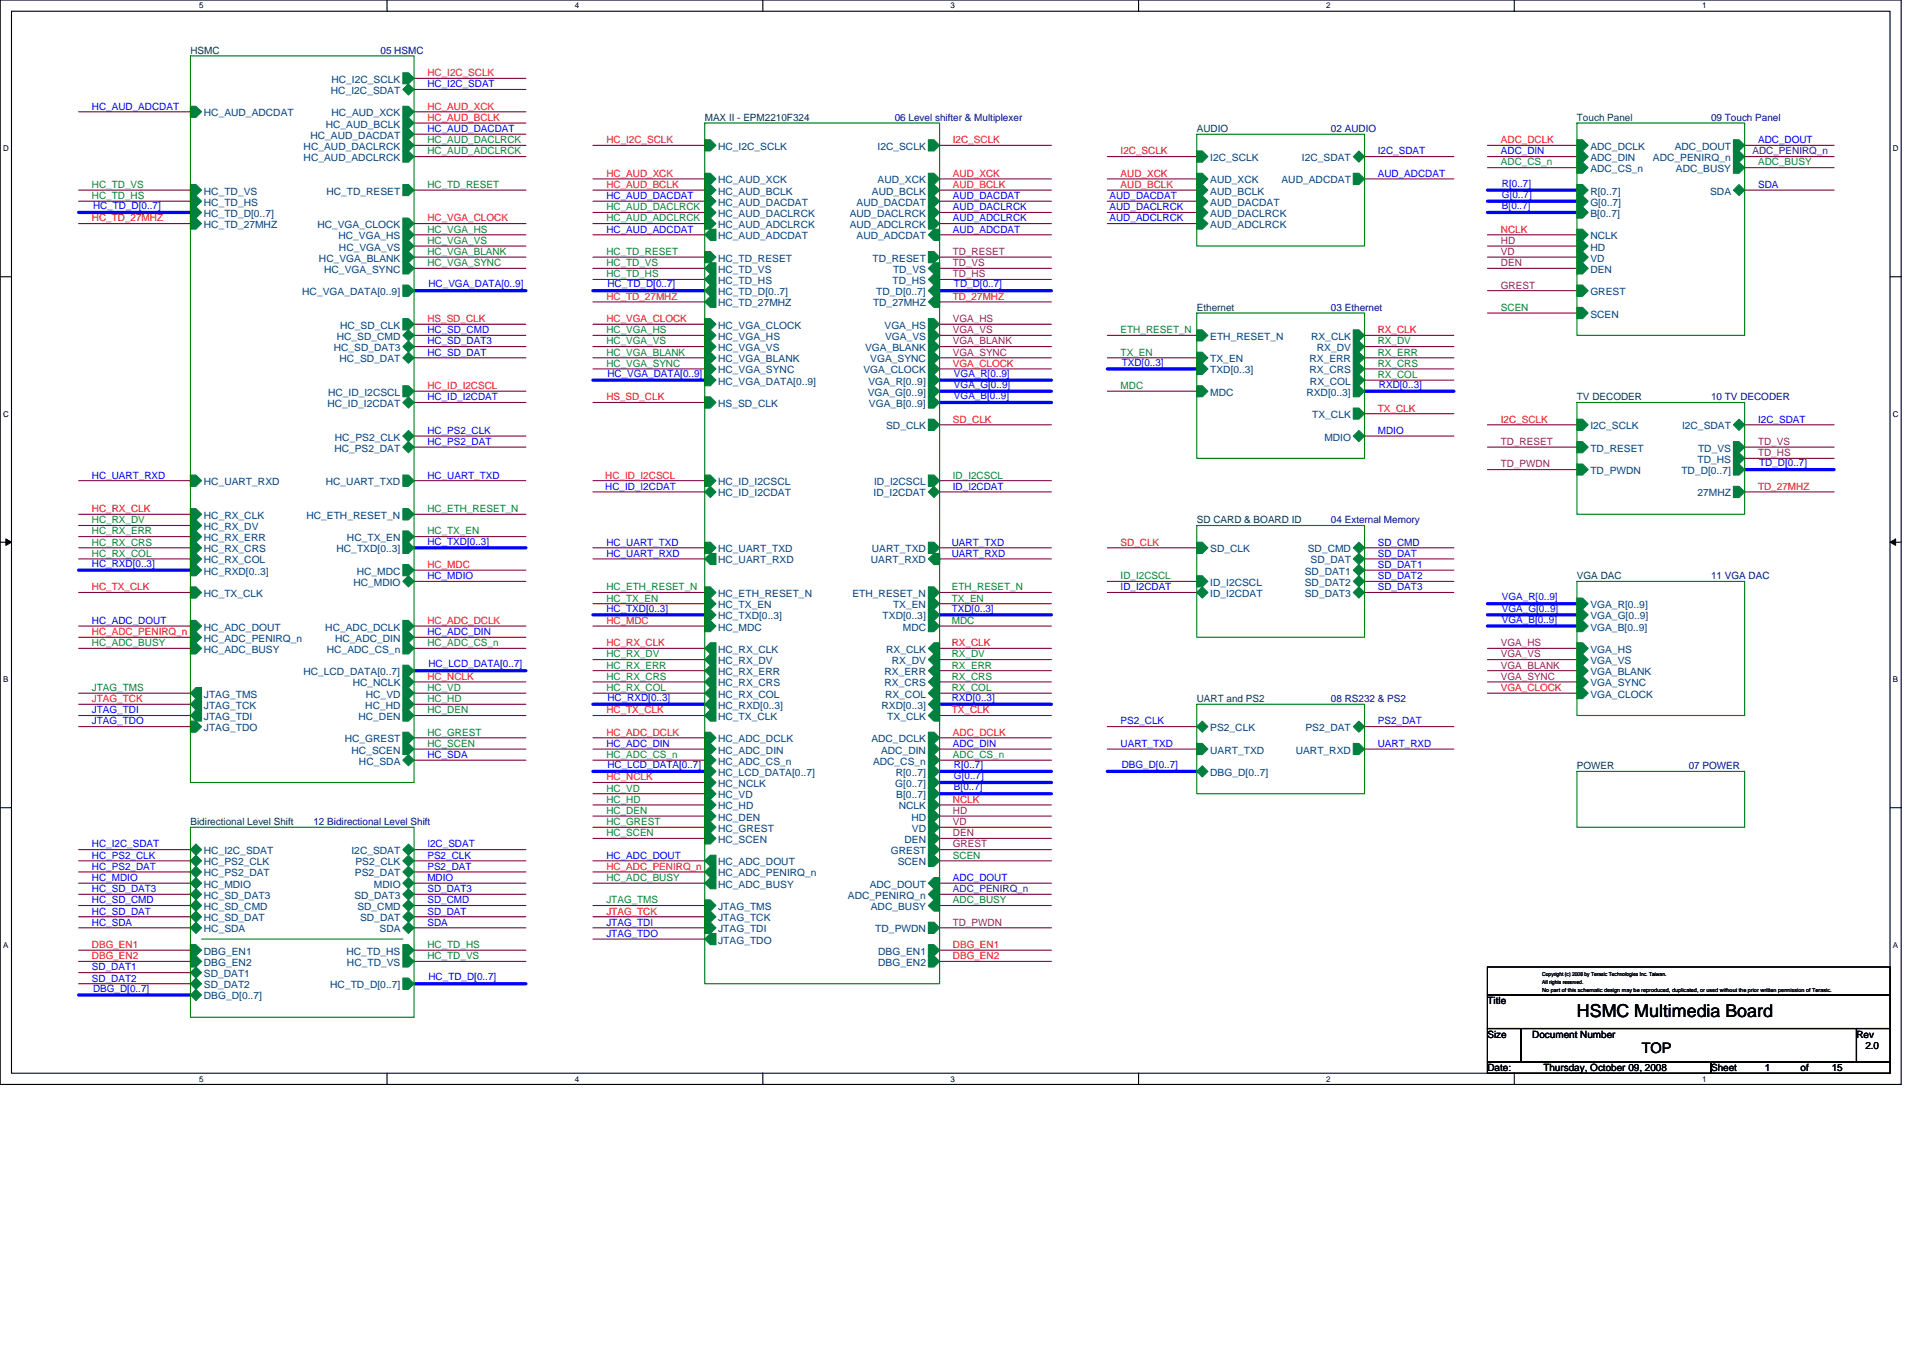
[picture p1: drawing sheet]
<svg xmlns="http://www.w3.org/2000/svg" width="297mm" height="210mm" viewBox="0 0 297 210" stroke-linecap="round" stroke-linejoin="round" font-family="sans-serif">
<defs><g id="words">
<text font-size="2.8" x="243.6" y="157.1">HSMC Multimedia Board</text>
<text font-size="2.2" x="253.6" y="162.7">TOP</text>
<g font-size="1.5" fill="#004040">
<text x="29.4" y="8.3">HSMC</text>
<text x="108.9" y="18.7">MAX II - EPM2210F324</text>
<text x="184.9" y="20.4">AUDIO</text>
<text x="243.6" y="18.7">Touch Panel</text>
<text x="184.9" y="48">Ethernet</text>
<text x="243.6" y="61.8">TV DECODER</text>
<text x="184.9" y="80.9">SD CARD &amp; BOARD ID</text>
<text x="243.6" y="89.5">VGA DAC</text>
<text x="184.9" y="108.5">UART and PS2</text>
<text x="243.6" y="118.9">POWER</text>
<text x="29.4" y="127.5">Bidirectional Level Shift</text>
</g>
<g font-size="1.5" fill="#000080">
<text x="58.8" y="8.3">05 HSMC</text>
<text x="138.2" y="18.7">06 Level shifter &amp; Multiplexer</text>
<text x="205.6" y="20.4">02 AUDIO</text>
<text x="264.3" y="18.7">09 Touch Panel</text>
<text x="205.6" y="48">03 Ethernet</text>
<text x="264.3" y="61.8">10 TV DECODER</text>
<text x="205.6" y="80.9">04 External Memory</text>
<text x="264.3" y="89.5">11 VGA DAC</text>
<text x="205.6" y="108.5">08 RS232 &amp; PS2</text>
<text x="260.9" y="118.9">07 POWER</text>
<text x="48.4" y="127.5">12 Bidirectional Level Shift</text>
</g>
<g font-size="1.5" fill="#f00">
<text x="66" y="11.8">HC_I2C_SCLK</text>
<text x="66" y="16.9">HC_AUD_XCK</text>
<text x="66" y="18.7">HC_AUD_BCLK</text>
<text x="93.7" y="22.1">HC_I2C_SCLK</text>
<text x="147.2" y="22.1">I2C_SCLK</text>
<text x="173.1" y="23.9">I2C_SCLK</text>
<text x="231.8" y="22.1">ADC_DCLK</text>
<text x="93.7" y="27.3">HC_AUD_XCK</text>
<text x="93.7" y="29">HC_AUD_BCLK</text>
<text x="147.2" y="27.3">AUD_XCK</text>
<text x="147.2" y="29">AUD_BCLK</text>
<text x="173.1" y="27.3">AUD_XCK</text>
<text x="173.1" y="29">AUD_BCLK</text>
<text x="14.2" y="34.2">HC_TD_27MHZ</text>
<text x="66" y="34.2">HC_VGA_CLOCK</text>
<text x="231.8" y="35.9">NCLK</text>
<text x="93.7" y="46.3">HC_TD_27MHZ</text>
<text x="147.2" y="46.3">TD_27MHZ</text>
<text x="66" y="49.8">HS_SD_CLK</text>
<text x="93.7" y="49.8">HC_VGA_CLOCK</text>
<text x="212.8" y="51.5">RX_CLK</text>
<text x="147.2" y="56.7">VGA_CLOCK</text>
<text x="66" y="60.1">HC_ID_I2CSCL</text>
<text x="93.7" y="61.8">HS_SD_CLK</text>
<text x="147.2" y="65.3">SD_CLK</text>
<text x="212.8" y="63.6">TX_CLK</text>
<text x="231.8" y="65.3">I2C_SCLK</text>
<text x="93.5" y="73.9">HC_ID_I2CSCL</text>
<text x="271.6" y="75.7">TD_27MHZ</text>
<text x="14.2" y="79.1">HC_RX_CLK</text>
<text x="66" y="87.8">HC_MDC</text>
<text x="173.1" y="84.3">SD_CLK</text>
<text x="14.2" y="91.2">HC_TX_CLK</text>
<text x="14.2" y="98.1">HC_ADC_PENIRQ_n</text>
<text x="66" y="96.4">HC_ADC_DCLK</text>
<text x="93.7" y="96.4">HC_MDC</text>
<text x="93.7" y="99.8">HC_RX_CLK</text>
<text x="147" y="99.8">RX_CLK</text>
<text x="66" y="105">HC_NCLK</text>
<text x="231.8" y="106.8">VGA_CLOCK</text>
<text x="14.2" y="108.5">JTAG_TCK</text>
<text x="93.7" y="110.2">HC_TX_CLK</text>
<text x="93.7" y="113.7">HC_ADC_DCLK</text>
<text x="147" y="110.2">TX_CLK</text>
<text x="147.2" y="113.7">ADC_DCLK</text>
<text x="93.7" y="120.6">HC_NCLK</text>
<text x="147.2" y="124">NCLK</text>
<text x="93.7" y="134.4">HC_ADC_PENIRQ_n</text>
<text x="93.7" y="141.3">JTAG_TCK</text>
<text x="14.2" y="146.5">DBG_EN1</text>
<text x="14.2" y="148.2">DBG_EN2</text>
<text x="147.2" y="146.5">DBG_EN1</text>
<text x="147.2" y="148.2">DBG_EN2</text>
</g>
<g font-size="1.5" fill="#00f">
<text x="14.2" y="16.9">HC_AUD_ADCDAT</text>
<text x="66" y="13.5">HC_I2C_SDAT</text>
<text x="66" y="20.4">HC_AUD_DACDAT</text>
<text x="212.8" y="23.9">I2C_SDAT</text>
<text x="231.8" y="23.9">ADC_DIN</text>
<text x="271.6" y="22.1">ADC_DOUT</text>
<text x="212.8" y="27.3">AUD_ADCDAT</text>
<text x="232" y="28.9">R[0..7]</text>
<text x="271.6" y="29">SDA</text>
<text x="14.4" y="32.3">HC_TD_D[0..7]</text>
<text x="93.7" y="30.8">HC_AUD_DACDAT</text>
<text x="93.7" y="35.9">HC_AUD_ADCDAT</text>
<text x="147.2" y="34.2">AUD_ADCLRCK</text>
<text x="147.2" y="30.8">AUD_DACDAT</text>
<text x="147.2" y="32.5">AUD_DACLRCK</text>
<text x="147.2" y="35.9">AUD_ADCDAT</text>
<text x="171.4" y="30.8">AUD_DACDAT</text>
<text x="171.4" y="32.5">AUD_DACLRCK</text>
<text x="171.4" y="34.2">AUD_ADCLRCK</text>
<text x="232" y="30.6">G[0..7]</text>
<text x="232" y="32.3">B[0..7]</text>
<text x="66.2" y="44.4">HC_VGA_DATA[0..9]</text>
<text x="93.8" y="44.4">HC_TD_D[0..7]</text>
<text x="147.4" y="44.4">TD_D[0..7]</text>
<text x="66" y="51.5">HC_SD_CMD</text>
<text x="66" y="53.2">HC_SD_DAT3</text>
<text x="66" y="54.9">HC_SD_DAT</text>
<text x="93.8" y="58.2">HC_VGA_DATA[0..9]</text>
<text x="147.4" y="58.2">VGA_R[0..9]</text>
<text x="147.4" y="59.9">VGA_G[0..9]</text>
<text x="173.3" y="56.5">TXD[0..3]</text>
<text x="213" y="59.9">RXD[0..3]</text>
<text x="66" y="61.8">HC_ID_I2CDAT</text>
<text x="147.4" y="61.7">VGA_B[0..9]</text>
<text x="271.6" y="65.3">I2C_SDAT</text>
<text x="66" y="67">HC_PS2_CLK</text>
<text x="66" y="68.7">HC_PS2_DAT</text>
<text x="212.8" y="67">MDIO</text>
<text x="14.2" y="73.9">HC_UART_RXD</text>
<text x="66" y="73.9">HC_UART_TXD</text>
<text x="93.5" y="75.7">HC_ID_I2CDAT</text>
<text x="147.2" y="75.7">ID_I2CDAT</text>
<text x="271.7" y="72.1">TD_D[0..7]</text>
<text x="14.2" y="87.6">HC_RXD[0..3]</text>
<text x="66" y="89.5">HC_MDIO</text>
<text x="66" y="84.1">HC_TXD[0..3]</text>
<text x="93.7" y="84.3">HC_UART_TXD</text>
<text x="93.7" y="86">HC_UART_RXD</text>
<text x="147" y="84.3">UART_TXD</text>
<text x="147" y="86">UART_RXD</text>
<text x="212.8" y="86">SD_DAT</text>
<text x="212.8" y="84.3">SD_CMD</text>
<text x="212.8" y="87.8">SD_DAT1</text>
<text x="212.8" y="89.5">SD_DAT2</text>
<text x="93.7" y="94.5">HC_TXD[0..3]</text>
<text x="147" y="94.5">TXD[0..3]</text>
<text x="173.1" y="91.2">ID_I2CDAT</text>
<text x="212.8" y="91.2">SD_DAT3</text>
<text x="232" y="92.8">VGA_R[0..9]</text>
<text x="232" y="94.5">VGA_G[0..9]</text>
<text x="14.2" y="96.4">HC_ADC_DOUT</text>
<text x="66" y="98.1">HC_ADC_DIN</text>
<text x="232" y="96.2">VGA_B[0..9]</text>
<text x="66.2" y="103.1">HC_LCD_DATA[0..7]</text>
<text x="14.2" y="110.2">JTAG_TDI</text>
<text x="14.2" y="111.9">JTAG_TDO</text>
<text x="93.8" y="108.3">HC_RXD[0..3]</text>
<text x="147" y="108.3">RXD[0..3]</text>
<text x="173.1" y="111.9">PS2_CLK</text>
<text x="212.8" y="111.9">PS2_DAT</text>
<text x="66" y="117.1">HC_SDA</text>
<text x="93.7" y="115.4">HC_ADC_DIN</text>
<text x="93.8" y="118.7">HC_LCD_DATA[0..7]</text>
<text x="147.2" y="115.4">ADC_DIN</text>
<text x="147.4" y="118.7">R[0..7]</text>
<text x="173.1" y="115.4">UART_TXD</text>
<text x="173.3" y="118.7">DBG_D[0..7]</text>
<text x="212.8" y="115.4">UART_RXD</text>
<text x="147.4" y="120.4">G[0..7]</text>
<text x="147.4" y="122.1">B[0..7]</text>
<text x="14.2" y="130.9">HC_I2C_SDAT</text>
<text x="66" y="130.9">I2C_SDAT</text>
<text x="14.2" y="132.7">HC_PS2_CLK</text>
<text x="14.2" y="134.4">HC_PS2_DAT</text>
<text x="14.2" y="136.1">HC_MDIO</text>
<text x="14.2" y="137.8">HC_SD_DAT3</text>
<text x="66" y="132.7">PS2_CLK</text>
<text x="66" y="134.4">PS2_DAT</text>
<text x="66" y="137.8">SD_DAT3</text>
<text x="66" y="136.1">MDIO</text>
<text x="93.7" y="132.7">HC_ADC_DOUT</text>
<text x="147.2" y="136.1">ADC_DOUT</text>
<text x="14.2" y="143">HC_SDA</text>
<text x="14.2" y="139.6">HC_SD_CMD</text>
<text x="14.2" y="141.3">HC_SD_DAT</text>
<text x="66" y="139.6">SD_CMD</text>
<text x="66" y="141.3">SD_DAT</text>
<text x="66" y="143">SDA</text>
<text x="93.7" y="143">JTAG_TDI</text>
<text x="14.2" y="149.9">SD_DAT1</text>
<text x="93.7" y="144.8">JTAG_TDO</text>
<text x="14.2" y="151.7">SD_DAT2</text>
<text x="14.4" y="153.2">DBG_D[0..7]</text>
<text x="66.2" y="151.5">HC_TD_D[0..7]</text>
</g>
<g font-size="1.5" fill="#004080">
<text x="31.5" y="18">HC_AUD_ADCDAT</text>
<text x="51.1" y="14.5">HC_I2C_SDAT</text>
<text x="51.2" y="12.8">HC_I2C_SCLK</text>
<text x="51.2" y="18">HC_AUD_XCK</text>
<text x="46.9" y="23.2">HC_AUD_DACLRCK</text>
<text x="48" y="21.4">HC_AUD_DACDAT</text>
<text x="50.3" y="19.7">HC_AUD_BCLK</text>
<text x="110.9" y="23.2">HC_I2C_SCLK</text>
<text x="135.5" y="23.2">I2C_SCLK</text>
<text x="245.7" y="23.2">ADC_DCLK</text>
<text x="258.7" y="23.2">ADC_DOUT</text>
<text x="46.9" y="24.9">HC_AUD_ADCLRCK</text>
<text x="110.9" y="28.3">HC_AUD_XCK</text>
<text x="135.6" y="28.3">AUD_XCK</text>
<text x="186.9" y="24.9">I2C_SCLK</text>
<text x="186.9" y="28.3">AUD_XCK</text>
<text x="197.9" y="28.3">AUD_ADCDAT</text>
<text x="201.1" y="24.9">I2C_SDAT</text>
<text x="245.7" y="24.9">ADC_DIN</text>
<text x="245.7" y="26.6">ADC_CS_n</text>
<text x="255.3" y="24.9">ADC_PENIRQ_n</text>
<text x="258.9" y="26.6">ADC_BUSY</text>
<text x="31.5" y="30.1">HC_TD_VS</text>
<text x="31.5" y="31.8">HC_TD_HS</text>
<text x="31.5" y="33.5">HC_TD_D[0..7]</text>
<text x="31.5" y="35.2">HC_TD_27MHZ</text>
<text x="49" y="35.2">HC_VGA_CLOCK</text>
<text x="50.4" y="30.1">HC_TD_RESET</text>
<text x="110.9" y="30.1">HC_AUD_BCLK</text>
<text x="110.9" y="31.8">HC_AUD_DACDAT</text>
<text x="110.9" y="33.5">HC_AUD_DACLRCK</text>
<text x="110.9" y="35.2">HC_AUD_ADCLRCK</text>
<text x="131.3" y="33.5">AUD_DACLRCK</text>
<text x="131.3" y="35.2">AUD_ADCLRCK</text>
<text x="132.3" y="31.8">AUD_DACDAT</text>
<text x="134.7" y="30.1">AUD_BCLK</text>
<text x="186.9" y="30.1">AUD_BCLK</text>
<text x="186.9" y="31.8">AUD_DACDAT</text>
<text x="186.9" y="33.5">AUD_DACLRCK</text>
<text x="186.9" y="35.2">AUD_ADCLRCK</text>
<text x="245.7" y="30.1">R[0..7]</text>
<text x="245.7" y="31.8">G[0..7]</text>
<text x="245.7" y="33.5">B[0..7]</text>
<text x="264.2" y="30.1">SDA</text>
<text x="49.3" y="40.4">HC_VGA_BLANK</text>
<text x="52.3" y="37">HC_VGA_HS</text>
<text x="52.4" y="38.7">HC_VGA_VS</text>
<text x="110.9" y="37">HC_AUD_ADCDAT</text>
<text x="110.9" y="40.4">HC_TD_RESET</text>
<text x="132.3" y="37">AUD_ADCDAT</text>
<text x="134.8" y="40.4">TD_RESET</text>
<text x="245.7" y="37">NCLK</text>
<text x="245.7" y="38.7">HD</text>
<text x="245.7" y="40.4">VD</text>
<text x="46.7" y="45.6">HC_VGA_DATA[0..9]</text>
<text x="50.1" y="42.2">HC_VGA_SYNC</text>
<text x="110.9" y="42.2">HC_TD_VS</text>
<text x="110.9" y="43.9">HC_TD_HS</text>
<text x="110.9" y="45.6">HC_TD_D[0..7]</text>
<text x="110.9" y="47.3">HC_TD_27MHZ</text>
<text x="134.8" y="47.3">TD_27MHZ</text>
<text x="135.4" y="45.6">TD_D[0..7]</text>
<text x="137.9" y="43.9">TD_HS</text>
<text x="137.9" y="42.2">TD_VS</text>
<text x="245.7" y="42.2">DEN</text>
<text x="245.7" y="45.6">GREST</text>
<text x="52" y="52.5">HC_SD_CMD</text>
<text x="52.5" y="50.8">HC_SD_CLK</text>
<text x="110.9" y="50.8">HC_VGA_CLOCK</text>
<text x="110.9" y="52.5">HC_VGA_HS</text>
<text x="136.6" y="50.8">VGA_HS</text>
<text x="136.7" y="52.5">VGA_VS</text>
<text x="186.9" y="52.5">ETH_RESET_N</text>
<text x="202.5" y="52.5">RX_CLK</text>
<text x="245.7" y="49.1">SCEN</text>
<text x="51.6" y="54.3">HC_SD_DAT3</text>
<text x="52.4" y="56">HC_SD_DAT</text>
<text x="110.9" y="54.3">HC_VGA_VS</text>
<text x="110.9" y="56">HC_VGA_BLANK</text>
<text x="110.9" y="57.7">HC_VGA_SYNC</text>
<text x="110.9" y="59.4">HC_VGA_DATA[0..9]</text>
<text x="133.4" y="57.7">VGA_CLOCK</text>
<text x="133.6" y="54.3">VGA_BLANK</text>
<text x="134.1" y="59.4">VGA_R[0..9]</text>
<text x="134.4" y="56">VGA_SYNC</text>
<text x="186.9" y="56">TX_EN</text>
<text x="186.9" y="57.7">TXD[0..3]</text>
<text x="202.3" y="56">RX_ERR</text>
<text x="202.3" y="57.7">RX_CRS</text>
<text x="202.3" y="59.4">RX_COL</text>
<text x="203.4" y="54.3">RX_DV</text>
<text x="50.6" y="62.9">HC_ID_I2CDAT</text>
<text x="50.7" y="61.2">HC_ID_I2CSCL</text>
<text x="110.9" y="62.9">HS_SD_CLK</text>
<text x="134" y="61.2">VGA_G[0..9]</text>
<text x="134.2" y="62.9">VGA_B[0..9]</text>
<text x="186.9" y="61.2">MDC</text>
<text x="201.8" y="61.2">RXD[0..3]</text>
<text x="202.7" y="64.6">TX_CLK</text>
<text x="51.6" y="69.8">HC_PS2_DAT</text>
<text x="51.7" y="68.1">HC_PS2_CLK</text>
<text x="136.9" y="66.3">SD_CLK</text>
<text x="204.6" y="68.1">MDIO</text>
<text x="245.7" y="69.8">TD_RESET</text>
<text x="245.7" y="66.3">I2C_SCLK</text>
<text x="259.8" y="66.3">I2C_SDAT</text>
<text x="262.2" y="71.5">TD_HS</text>
<text x="262.3" y="69.8">TD_VS</text>
<text x="31.5" y="75">HC_UART_RXD</text>
<text x="50.3" y="75">HC_UART_TXD</text>
<text x="110.9" y="75">HC_ID_I2CSCL</text>
<text x="110.9" y="76.7">HC_ID_I2CDAT</text>
<text x="134.9" y="76.7">ID_I2CDAT</text>
<text x="135" y="75">ID_I2CSCL</text>
<text x="245.7" y="73.3">TD_PWDN</text>
<text x="259.7" y="73.3">TD_D[0..7]</text>
<text x="262.2" y="76.7">27MHZ</text>
<text x="31.5" y="80.2">HC_RX_CLK</text>
<text x="31.5" y="81.9">HC_RX_DV</text>
<text x="31.5" y="83.6">HC_RX_ERR</text>
<text x="47.3" y="80.2">HC_ETH_RESET_N</text>
<text x="53.6" y="83.6">HC_TX_EN</text>
<text x="31.5" y="85.3">HC_RX_CRS</text>
<text x="31.5" y="87.1">HC_RX_COL</text>
<text x="31.5" y="88.8">HC_RXD[0..3]</text>
<text x="52" y="85.3">HC_TXD[0..3]</text>
<text x="55.1" y="88.8">HC_MDC</text>
<text x="110.9" y="85.3">HC_UART_TXD</text>
<text x="110.9" y="87.1">HC_UART_RXD</text>
<text x="134.5" y="87.1">UART_RXD</text>
<text x="134.7" y="85.3">UART_TXD</text>
<text x="186.9" y="85.3">SD_CLK</text>
<text x="201.5" y="88.8">SD_DAT1</text>
<text x="202" y="85.3">SD_CMD</text>
<text x="202.4" y="87.1">SD_DAT</text>
<text x="31.5" y="92.2">HC_TX_CLK</text>
<text x="54.6" y="90.5">HC_MDIO</text>
<text x="110.9" y="94">HC_TX_EN</text>
<text x="110.9" y="95.7">HC_TXD[0..3]</text>
<text x="110.9" y="92.2">HC_ETH_RESET_N</text>
<text x="131.7" y="92.2">ETH_RESET_N</text>
<text x="136.3" y="95.7">TXD[0..3]</text>
<text x="137.9" y="94">TX_EN</text>
<text x="186.9" y="90.5">ID_I2CSCL</text>
<text x="186.9" y="92.2">ID_I2CDAT</text>
<text x="201.5" y="92.2">SD_DAT3</text>
<text x="201.5" y="90.5">SD_DAT2</text>
<text x="245.7" y="94">VGA_R[0..9]</text>
<text x="245.7" y="95.7">VGA_G[0..9]</text>
<text x="31.5" y="97.4">HC_ADC_DOUT</text>
<text x="31.5" y="99.2">HC_ADC_PENIRQ_n</text>
<text x="31.5" y="100.9">HC_ADC_BUSY</text>
<text x="50.2" y="97.4">HC_ADC_DCLK</text>
<text x="50.5" y="100.9">HC_ADC_CS_n</text>
<text x="51.7" y="99.2">HC_ADC_DIN</text>
<text x="110.9" y="97.4">HC_MDC</text>
<text x="110.9" y="100.9">HC_RX_CLK</text>
<text x="136.9" y="100.9">RX_CLK</text>
<text x="139.5" y="97.4">MDC</text>
<text x="245.7" y="97.4">VGA_B[0..9]</text>
<text x="245.7" y="100.9">VGA_HS</text>
<text x="31.5" y="107.8">JTAG_TMS</text>
<text x="46.9" y="104.3">HC_LCD_DATA[0..7]</text>
<text x="54.5" y="106.1">HC_NCLK</text>
<text x="56.5" y="107.8">HC_VD</text>
<text x="110.9" y="102.6">HC_RX_DV</text>
<text x="110.9" y="104.3">HC_RX_ERR</text>
<text x="110.9" y="106.1">HC_RX_CRS</text>
<text x="110.9" y="107.8">HC_RX_COL</text>
<text x="136.6" y="104.3">RX_ERR</text>
<text x="136.6" y="106.1">RX_CRS</text>
<text x="136.7" y="107.8">RX_COL</text>
<text x="137.8" y="102.6">RX_DV</text>
<text x="245.7" y="102.6">VGA_VS</text>
<text x="245.7" y="104.3">VGA_BLANK</text>
<text x="245.7" y="106.1">VGA_SYNC</text>
<text x="245.7" y="107.8">VGA_CLOCK</text>
<text x="31.5" y="109.5">JTAG_TCK</text>
<text x="31.5" y="113">JTAG_TDO</text>
<text x="31.5" y="111.3">JTAG_TDI</text>
<text x="55.4" y="111.3">HC_DEN</text>
<text x="56.4" y="109.5">HC_HD</text>
<text x="110.9" y="109.5">HC_RXD[0..3]</text>
<text x="110.9" y="111.3">HC_TX_CLK</text>
<text x="136.2" y="109.5">RXD[0..3]</text>
<text x="137.1" y="111.3">TX_CLK</text>
<text x="186.9" y="113">PS2_CLK</text>
<text x="201.6" y="113">PS2_DAT</text>
<text x="53.3" y="114.7">HC_GREST</text>
<text x="54.3" y="116.4">HC_SCEN</text>
<text x="55.5" y="118.2">HC_SDA</text>
<text x="110.9" y="114.7">HC_ADC_DCLK</text>
<text x="110.9" y="116.4">HC_ADC_DIN</text>
<text x="110.9" y="118.2">HC_ADC_CS_n</text>
<text x="110.9" y="119.9">HC_LCD_DATA[0..7]</text>
<text x="134.6" y="114.7">ADC_DCLK</text>
<text x="134.8" y="118.2">ADC_CS_n</text>
<text x="136.1" y="116.4">ADC_DIN</text>
<text x="138.4" y="119.9">R[0..7]</text>
<text x="186.9" y="116.4">UART_TXD</text>
<text x="186.9" y="119.9">DBG_D[0..7]</text>
<text x="200.1" y="116.4">UART_RXD</text>
<text x="110.9" y="121.6">HC_NCLK</text>
<text x="110.9" y="123.3">HC_VD</text>
<text x="110.9" y="125.1">HC_HD</text>
<text x="138.3" y="121.6">G[0..7]</text>
<text x="138.4" y="123.3">B[0..7]</text>
<text x="138.8" y="125.1">NCLK</text>
<text x="31.5" y="132">HC_I2C_SDAT</text>
<text x="54.3" y="132">I2C_SDAT</text>
<text x="110.9" y="126.8">HC_DEN</text>
<text x="110.9" y="128.5">HC_GREST</text>
<text x="110.9" y="130.2">HC_SCEN</text>
<text x="137.6" y="132">GREST</text>
<text x="139.7" y="130.2">DEN</text>
<text x="140.8" y="126.8">HD</text>
<text x="140.9" y="128.5">VD</text>
<text x="31.5" y="133.7">HC_PS2_CLK</text>
<text x="31.5" y="135.4">HC_PS2_DAT</text>
<text x="31.5" y="137.2">HC_MDIO</text>
<text x="54.8" y="135.4">PS2_DAT</text>
<text x="54.9" y="133.7">PS2_CLK</text>
<text x="57.8" y="137.2">MDIO</text>
<text x="110.9" y="133.7">HC_ADC_DOUT</text>
<text x="110.9" y="135.4">HC_ADC_PENIRQ_n</text>
<text x="110.9" y="137.2">HC_ADC_BUSY</text>
<text x="134.3" y="137.2">ADC_DOUT</text>
<text x="138.7" y="133.7">SCEN</text>
<text x="31.5" y="140.6">HC_SD_CMD</text>
<text x="31.5" y="138.9">HC_SD_DAT3</text>
<text x="31.5" y="142.3">HC_SD_DAT</text>
<text x="54.7" y="138.9">SD_DAT3</text>
<text x="55.2" y="140.6">SD_CMD</text>
<text x="55.6" y="142.3">SD_DAT</text>
<text x="110.9" y="140.6">JTAG_TMS</text>
<text x="110.9" y="142.3">JTAG_TCK</text>
<text x="131" y="138.9">ADC_PENIRQ_n</text>
<text x="134.5" y="140.6">ADC_BUSY</text>
<text x="31.5" y="144.1">HC_SDA</text>
<text x="31.5" y="147.5">DBG_EN1</text>
<text x="31.5" y="149.2">DBG_EN2</text>
<text x="53.5" y="147.5">HC_TD_HS</text>
<text x="53.6" y="149.2">HC_TD_VS</text>
<text x="58.6" y="144.1">SDA</text>
<text x="110.9" y="144.1">JTAG_TDI</text>
<text x="110.9" y="145.8">JTAG_TDO</text>
<text x="135.2" y="144.1">TD_PWDN</text>
<text x="135.7" y="147.5">DBG_EN1</text>
<text x="135.7" y="149.2">DBG_EN2</text>
<text x="31.5" y="154.4">DBG_D[0..7]</text>
<text x="31.5" y="151">SD_DAT1</text>
<text x="31.5" y="152.7">SD_DAT2</text>
<text x="51" y="152.7">HC_TD_D[0..7]</text>
</g>
<g font-size="1.5" fill="#008040">
<text x="66" y="23.9">HC_AUD_ADCLRCK</text>
<text x="66" y="22.1">HC_AUD_DACLRCK</text>
<text x="14.2" y="29">HC_TD_VS</text>
<text x="66" y="29">HC_TD_RESET</text>
<text x="231.8" y="25.6">ADC_CS_n</text>
<text x="271.6" y="25.6">ADC_BUSY</text>
<text x="14.2" y="30.8">HC_TD_HS</text>
<text x="66" y="35.9">HC_VGA_HS</text>
<text x="93.7" y="32.5">HC_AUD_DACLRCK</text>
<text x="93.7" y="34.2">HC_AUD_ADCLRCK</text>
<text x="66" y="37.7">HC_VGA_VS</text>
<text x="66" y="39.4">HC_VGA_BLANK</text>
<text x="66" y="41.1">HC_VGA_SYNC</text>
<text x="93.7" y="39.4">HC_TD_RESET</text>
<text x="93.7" y="41.1">HC_TD_VS</text>
<text x="93.7" y="42.8">HC_TD_HS</text>
<text x="93.7" y="51.5">HC_VGA_HS</text>
<text x="93.7" y="53.2">HC_VGA_VS</text>
<text x="173.1" y="51.5">ETH_RESET_N</text>
<text x="212.8" y="53.2">RX_DV</text>
<text x="231.8" y="48">SCEN</text>
<text x="93.7" y="54.9">HC_VGA_BLANK</text>
<text x="93.7" y="56.7">HC_VGA_SYNC</text>
<text x="173.1" y="54.9">TX_EN</text>
<text x="212.8" y="54.9">RX_ERR</text>
<text x="212.8" y="56.7">RX_CRS</text>
<text x="212.8" y="58.4">RX_COL</text>
<text x="173.1" y="60.1">MDC</text>
<text x="147.2" y="73.9">ID_I2CSCL</text>
<text x="14.2" y="82.6">HC_RX_ERR</text>
<text x="14.2" y="80.9">HC_RX_DV</text>
<text x="66" y="79.1">HC_ETH_RESET_N</text>
<text x="66" y="82.6">HC_TX_EN</text>
<text x="14.2" y="84.3">HC_RX_CRS</text>
<text x="14.2" y="86">HC_RX_COL</text>
<text x="173.1" y="89.5">ID_I2CSCL</text>
<text x="93.7" y="91.2">HC_ETH_RESET_N</text>
<text x="93.7" y="92.9">HC_TX_EN</text>
<text x="147" y="91.2">ETH_RESET_N</text>
<text x="147" y="92.9">TX_EN</text>
<text x="14.2" y="99.8">HC_ADC_BUSY</text>
<text x="66" y="99.8">HC_ADC_CS_n</text>
<text x="93.7" y="101.6">HC_RX_DV</text>
<text x="147" y="96.4">MDC</text>
<text x="147" y="101.6">RX_DV</text>
<text x="14.2" y="106.8">JTAG_TMS</text>
<text x="66" y="106.8">HC_VD</text>
<text x="93.7" y="103.3">HC_RX_ERR</text>
<text x="93.7" y="105">HC_RX_CRS</text>
<text x="93.7" y="106.8">HC_RX_COL</text>
<text x="147" y="103.3">RX_ERR</text>
<text x="147" y="106.8">RX_COL</text>
<text x="147" y="105">RX_CRS</text>
<text x="66" y="113.7">HC_GREST</text>
<text x="66" y="110.2">HC_DEN</text>
<text x="66" y="108.5">HC_HD</text>
<text x="66" y="115.4">HC_SCEN</text>
<text x="93.7" y="117.1">HC_ADC_CS_n</text>
<text x="147.2" y="117.1">ADC_CS_n</text>
<text x="93.7" y="122.3">HC_VD</text>
<text x="93.7" y="124">HC_HD</text>
<text x="93.7" y="125.8">HC_DEN</text>
<text x="93.7" y="127.5">HC_GREST</text>
<text x="93.7" y="129.2">HC_SCEN</text>
<text x="93.7" y="136.1">HC_ADC_BUSY</text>
<text x="147.2" y="132.7">SCEN</text>
<text x="93.7" y="139.6">JTAG_TMS</text>
<text x="147.2" y="139.6">ADC_BUSY</text>
<text x="66" y="148.2">HC_TD_VS</text>
<text x="66" y="146.5">HC_TD_HS</text>
</g>
<g font-size="1.5" fill="#400080">
<text x="270.7" y="23.9">ADC_PENIRQ_n</text>
<text x="147.2" y="137.8">ADC_PENIRQ_n</text>
</g>
<g font-size="1.5" fill="#804040">
<text x="147.2" y="39.4">TD_RESET</text>
<text x="147.2" y="41.1">TD_VS</text>
<text x="231.8" y="37.7">HD</text>
<text x="231.8" y="39.4">VD</text>
<text x="231.8" y="41.1">DEN</text>
<text x="147.2" y="42.8">TD_HS</text>
<text x="231.8" y="44.6">GREST</text>
<text x="147.2" y="49.8">VGA_HS</text>
<text x="147.2" y="51.5">VGA_VS</text>
<text x="147.2" y="53.2">VGA_BLANK</text>
<text x="147.2" y="54.9">VGA_SYNC</text>
<text x="231.8" y="68.7">TD_RESET</text>
<text x="271.6" y="68.7">TD_VS</text>
<text x="271.6" y="70.5">TD_HS</text>
<text x="231.8" y="72.2">TD_PWDN</text>
<text x="231.8" y="99.8">VGA_HS</text>
<text x="231.8" y="101.6">VGA_VS</text>
<text x="231.8" y="103.3">VGA_BLANK</text>
<text x="231.8" y="105">VGA_SYNC</text>
<text x="147.2" y="125.8">HD</text>
<text x="147.2" y="127.5">VD</text>
<text x="147.2" y="129.2">DEN</text>
<text x="147.2" y="130.9">GREST</text>
<text x="147.2" y="143">TD_PWDN</text>
</g>
<g font-size="1.5">
<text x="229.8" y="155.1">Title</text>
<text x="229.8" y="160.3">Size</text>
<text x="236.7" y="160.3">Document Number</text>
<text x="286.8" y="160.3">Rev</text>
<text x="229.8" y="165.5">Date:</text>
<text x="238.4" y="165.5">Thursday, October 09, 2008</text>
<text x="264.3" y="165.5">Sheet</text>
<text x="272.6" y="165.5">1</text>
<text x="278.1" y="165.5">of</text>
<text x="283" y="165.5">15</text>
<text x="288.1" y="162">2.0</text>
</g>
<g font-size="1.2">
<text x="30.8" y="1.3">5</text>
<text x="88.8" y="1.3">4</text>
<text x="146.8" y="1.3">3</text>
<text x="204.9" y="1.3">2</text>
<text x="262.9" y="1.3">1</text>
<text x=".5" y="23.3">D</text>
<text x="292.4" y="23.3">D</text>
<text x=".5" y="64.4">C</text>
<text x="292.4" y="64.4">C</text>
<text x=".5" y="105.4">B</text>
<text x="292.4" y="105.4">B</text>
<text x=".5" y="146.4">A</text>
<text x="292.4" y="146.4">A</text>
<text x="30.8" y="167.1">5</text>
<text x="88.8" y="167.1">4</text>
<text x="146.8" y="167.1">3</text>
<text x="204.9" y="167.1">2</text>
<text x="262.9" y="167.1">1</text>
</g>
<g font-size=".8">
<text x="238.2" y="150.9">Copyright (c) 2008 by Terasic Technologies Inc. Taiwan.</text>
<text x="238.2" y="153.3">No part of this schematic design may be reproduced, duplicated, or used without the prior written permission of Terasic.</text>
<text x="238.2" y="152.1">All rights reserved.</text>
</g>
</g></defs>
<path d="M0 0h293.7v167.6h-293.7zM1.8 1.7h290.1v164.1h-290.1z" fill="none" stroke="#000" stroke-width=".17"/>
<g fill="#fff">
<path d="M30.8 .2h.6v1.4h-.6z"/>
<path d="M30.8 166h.6v1.4h-.6z"/>
</g>
<path d="M59.8 0v1.7M59.8 165.8v1.8" fill="none" stroke="#000" stroke-width=".17"/>
<g fill="#fff">
<path d="M88.8 .2h.6v1.4h-.6z"/>
<path d="M88.8 166h.6v1.4h-.6z"/>
</g>
<path d="M117.8 0v1.7M117.8 165.8v1.8" fill="none" stroke="#000" stroke-width=".17"/>
<g fill="#fff">
<path d="M146.8 .2h.7v1.4h-.7z"/>
<path d="M146.8 166h.7v1.4h-.7z"/>
</g>
<path d="M175.9 0v1.7M175.9 165.8v1.8" fill="none" stroke="#000" stroke-width=".17"/>
<g fill="#fff">
<path d="M204.9 .2h.6v1.4h-.6z"/>
<path d="M204.9 166h.6v1.4h-.6z"/>
</g>
<path d="M233.9 0v1.7M233.9 165.8v1.8" fill="none" stroke="#000" stroke-width=".17"/>
<g fill="#fff">
<path d="M262.9 .2h.7v1.4h-.7z"/>
<path d="M262.9 166h.7v1.4h-.7z"/>
<path d="M.5 22.2h.8v1.4h-.8z"/>
<path d="M292.4 22.2h.8v1.4h-.8z"/>
<path d="M.5 63.3h.8v1.3h-.8z"/>
<path d="M292.4 63.3h.8v1.3h-.8z"/>
</g>
<path d="M0 42.8h1.8M291.9 42.8h1.8" fill="none" stroke="#000" stroke-width=".17"/>
<g fill="#fff">
<path d="M.5 104.3h.8v1.4h-.8z"/>
<path d="M292.4 104.3h.8v1.4h-.8z"/>
</g>
<path d="M0 83.8h1.8M291.9 83.8h1.8" fill="none" stroke="#000" stroke-width=".17"/>
<path d="M.9 83.3l.9 .5-.9 .5zM291.9 83.8l.9-.5v1z" fill="#000" stroke="#000" stroke-width=".15"/>
<g fill="#fff">
<path d="M.5 145.3h.8v1.4h-.8z"/>
<path d="M292.4 145.3h.8v1.4h-.8z"/>
</g>
<path d="M0 124.8h1.8M291.9 124.8h1.8M229.8 158.9h5.1v5.2h-5.1zM229.8 149.4h62.1v4.3h-62.1zM229.8 153.7h62.1v5.2h-62.1zM234.9 158.9h51.9v5.2h-51.9zM286.8 158.9h5.1v5.2h-5.1zM229.8 164.1h34.5v1.7h-34.5zM264.3 164.1h27.6v1.7h-27.6z" fill="none" stroke="#000" stroke-width=".17"/>
<g fill="none" stroke="#800040" stroke-width=".17">
<path d="M12.1 17.3h17.3M64 12.1h17.2M64 13.8h17.2M64 17.3h17.2M64 19h17.2M12.1 29.4h17.3M12.1 31.1h17.3M12.1 34.5h17.3M64 24.2h17.2M64 34.5h17.2M64 36.3h17.2M64 38h17.2"/>
<path d="M64 39.7h17.2M64 20.7h17.2M64 29.4h17.2M64 22.5h17.2M91.6 22.5h17.3M91.6 27.6h17.3M91.6 29.4h17.3M91.6 31.1h17.3M91.6 32.8h17.3M91.6 34.5h17.3M91.6 36.3h17.3M91.6 39.7h17.3"/>
<path d="M145.1 22.5h17.3M145.1 27.6h17.3M145.1 29.4h17.3M145.1 34.5h17.3M145.1 31.1h17.3M145.1 32.8h17.3M145.1 36.3h17.3M145.1 39.7h17.3M171 24.2h13.9M171 27.6h13.9M171 29.4h13.9M171 31.1h13.9"/>
<path d="M171 32.8h13.9M171 34.5h13.9M210.8 24.2h13.8M210.8 27.6h13.8M229.8 22.5h13.8M229.8 24.2h13.8M229.8 25.9h13.8M229.8 36.3h13.8M229.8 38h13.8M229.8 39.7h13.8M269.5 22.5h13.8M269.5 24.2h13.8"/>
<path d="M269.5 29.4h13.8M269.5 25.9h13.8M64 41.5h17.2M64 50.1h17.2M64 51.8h17.2M64 53.6h17.2M64 55.3h17.2M91.6 41.5h17.3M91.6 43.2h17.3M91.6 46.7h17.3M91.6 50.1h17.3M91.6 51.8h17.3"/>
<path d="M91.6 53.6h17.3M91.6 55.3h17.3M91.6 57h17.3M145.1 41.5h17.3M145.1 43.2h17.3M145.1 46.7h17.3M145.1 50.1h17.3M145.1 51.8h17.3M145.1 53.6h17.3M145.1 55.3h17.3M145.1 57h17.3M171 51.8h13.9"/>
<path d="M171 55.3h13.9M210.8 51.8h13.8M210.8 53.6h13.8M210.8 55.3h13.8M210.8 57h13.8M210.8 58.7h13.8M229.8 41.5h13.8M229.8 44.9h13.8M229.8 48.4h13.8M12.1 74.3h17.3M12.1 79.5h17.3M64 67.4h17.2"/>
<path d="M64 69.1h17.2M64 60.5h17.2M64 62.2h17.2M64 74.3h17.2M64 79.5h17.2M91.6 62.2h17.3M91.6 74.3h17.3M91.6 76h17.3M145.1 65.6h17.3M145.1 76h17.3M145.1 74.3h17.3M171 60.5h13.9"/>
<path d="M210.8 63.9h13.8M210.8 67.4h13.8M229.8 65.6h13.8M229.8 69.1h13.8M229.8 72.6h13.8M269.5 65.6h13.8M269.5 69.1h13.8M269.5 70.8h13.8M269.5 76h13.8M12.1 82.9h17.3M12.1 81.2h17.3M12.1 84.6h17.3"/>
<path d="M12.1 86.4h17.3M12.1 91.5h17.3M12.1 96.7h17.3M12.1 98.5h17.3M64 88.1h17.2M64 89.8h17.2M64 96.7h17.2M64 98.5h17.2M64 82.9h17.2M91.6 84.6h17.3M91.6 86.4h17.3M91.6 91.5h17.3"/>
<path d="M91.6 93.3h17.3M91.6 96.7h17.3M145.1 84.6h17.3M145.1 86.4h17.3M145.1 91.5h17.3M145.1 93.3h17.3M145.1 96.7h17.3M171 84.6h13.9M171 91.5h13.9M171 89.8h13.9M210.8 86.4h13.8M210.8 84.6h13.8"/>
<path d="M210.8 91.5h13.8M210.8 88.1h13.8M210.8 89.8h13.8M12.1 100.2h17.3M12.1 107.1h17.3M12.1 108.8h17.3M12.1 110.6h17.3M12.1 112.3h17.3M64 114h17.2M64 115.7h17.2M64 117.5h17.2M64 100.2h17.2"/>
<path d="M64 105.4h17.2M64 107.1h17.2M64 110.6h17.2M64 108.8h17.2M91.6 100.2h17.3M91.6 101.9h17.3M91.6 103.6h17.3M91.6 105.4h17.3M91.6 107.1h17.3M91.6 110.6h17.3M91.6 114h17.3M91.6 115.7h17.3"/>
<path d="M91.6 117.5h17.3M145.1 100.2h17.3M145.1 103.6h17.3M145.1 101.9h17.3M145.1 107.1h17.3M145.1 105.4h17.3M145.1 110.6h17.3M145.1 114h17.3M145.1 115.7h17.3M145.1 117.5h17.3M171 112.3h13.9M171 115.7h13.9"/>
<path d="M210.8 112.3h13.8M210.8 115.7h13.8M229.8 100.2h13.8M229.8 101.9h13.8M229.8 103.6h13.8M229.8 105.4h13.8M229.8 107.1h13.8M12.1 131.3h17.3M12.1 133h17.3M12.1 134.7h17.3M12.1 136.5h17.3M12.1 139.9h17.3"/>
<path d="M12.1 138.2h17.3M64 133h17.2M64 134.7h17.2M64 139.9h17.2M64 138.2h17.2M64 131.3h17.2M64 136.5h17.2M91.6 120.9h17.3M91.6 122.6h17.3M91.6 124.4h17.3M91.6 126.1h17.3M91.6 127.8h17.3"/>
<path d="M91.6 129.5h17.3M91.6 133h17.3M91.6 134.7h17.3M91.6 136.5h17.3M91.6 139.9h17.3M145.1 124.4h17.3M145.1 126.1h17.3M145.1 127.8h17.3M145.1 129.5h17.3M145.1 136.5h17.3M145.1 138.2h17.3M145.1 139.9h17.3"/>
<path d="M145.1 131.3h17.3M145.1 133h17.3M12.1 143.4h17.3M12.1 141.6h17.3M12.1 146.8h17.3M12.1 148.5h17.3M12.1 152h17.3M12.1 150.3h17.3M64 141.6h17.2M64 143.4h17.2M64 148.5h17.2M64 146.8h17.2"/>
<path d="M91.6 143.4h17.3M91.6 145.1h17.3M91.6 141.6h17.3M145.1 143.4h17.3M145.1 146.8h17.3M145.1 148.5h17.3"/>
</g>
<g fill="none" stroke="#00f" stroke-width=".51">
<path d="M12.1 32.8h17.3M229.8 29.4h13.8M229.8 31.1h13.8M229.8 32.8h13.8M64 44.9h17.2M91.6 44.9h17.3M91.6 58.7h17.3M145.1 44.9h17.3M145.1 58.7h17.3M171 57h13.9M145.1 60.5h17.3M145.1 62.2h17.3"/>
<path d="M210.8 60.5h13.8M269.5 72.6h13.8M12.1 88.1h17.3M64 84.6h17.2M91.6 95h17.3M145.1 95h17.3M229.8 93.3h13.8M229.8 95h13.8M229.8 96.7h13.8M64 103.6h17.2M91.6 108.8h17.3M91.6 119.2h17.3"/>
<path d="M145.1 108.8h17.3M145.1 119.2h17.3M171 119.2h13.9M145.1 120.9h17.3M145.1 122.6h17.3M12.1 153.7h17.3M64 152h17.2"/>
</g>
<path d="M29.4 8.6h34.6v112.3h-34.6zM108.9 19h36.2v133h-36.2zM243.6 19h25.9v32.8h-25.9zM184.9 20.7h25.9v17.3h-25.9zM184.9 48.4h25.9v22.4h-25.9zM243.6 62.2h25.9v17.3h-25.9zM184.9 81.2h25.9v17.3h-25.9zM243.6 89.8h25.9v20.8h-25.9zM184.9 108.8h25.9v13.8h-25.9zM243.6 119.2h25.9v8.6h-25.9zM29.4 127.8h34.6v29.4h-34.6zM31.1 145.1h31.1" fill="none" stroke="#008000" stroke-width=".17"/>
<g fill="#008040" stroke="#008040" stroke-width=".17">
<path d="M184.9 114.9h.8l.9 .8-.9 .9h-.8z" fill-rule="evenodd"/>
<path d="M209 114.9h.9l.9 .8-.9 .9h-.9z" fill-rule="evenodd"/>
<path d="M184.9 112.3l.8-.9 .9 .9-.9 .8z" fill-rule="evenodd"/>
<path d="M209 112.3l.9-.9 .9 .9-.9 .8z" fill-rule="evenodd"/>
<path d="M185.7 118.3l.9 .9-.9 .9-.8-.9z" fill-rule="evenodd"/>
<path d="M62.2 11.2h.9l.9 .9-.9 .9h-.9z" fill-rule="evenodd"/>
<path d="M62.2 13.8l.9-.8 .9 .8-.9 .9z" fill-rule="evenodd"/>
<path d="M29.4 16.4h.9l.8 .9-.8 .8h-.9z" fill-rule="evenodd"/>
<path d="M62.2 16.4h.9l.9 .9-.9 .8h-.9z" fill-rule="evenodd"/>
<path d="M62.2 18.1h.9l.9 .9-.9 .9h-.9z" fill-rule="evenodd"/>
<path d="M62.2 19.9h.9l.9 .8-.9 .9h-.9z" fill-rule="evenodd"/>
<path d="M62.2 21.6h.9l.9 .9-.9 .8h-.9z" fill-rule="evenodd"/>
<path d="M62.2 23.3h.9l.9 .9-.9 .9h-.9z" fill-rule="evenodd"/>
<path d="M62.2 28.5h.9l.9 .9-.9 .8h-.9z" fill-rule="evenodd"/>
<path d="M29.4 28.5h.9l.8 .9-.8 .8h-.9z" fill-rule="evenodd"/>
<path d="M29.4 30.2h.9l.8 .9-.8 .9h-.9z" fill-rule="evenodd"/>
<path d="M29.4 32h.9l.8 .8-.8 .9h-.9z" fill-rule="evenodd"/>
<path d="M29.4 33.7h.9l.8 .8-.8 .9h-.9z" fill-rule="evenodd"/>
<path d="M62.2 33.7h.9l.9 .8-.9 .9h-.9z" fill-rule="evenodd"/>
<path d="M62.2 35.4h.9l.9 .9-.9 .8h-.9z" fill-rule="evenodd"/>
<path d="M62.2 37.1h.9l.9 .9-.9 .9h-.9z" fill-rule="evenodd"/>
<path d="M62.2 38.9h.9l.9 .8-.9 .9h-.9z" fill-rule="evenodd"/>
<path d="M62.2 40.6h.9l.9 .9-.9 .8h-.9z" fill-rule="evenodd"/>
<path d="M62.2 44h.9l.9 .9-.9 .9h-.9z" fill-rule="evenodd"/>
<path d="M62.2 49.2h.9l.9 .9-.9 .9h-.9z" fill-rule="evenodd"/>
<path d="M62.2 51.8l.9-.8 .9 .8-.9 .9z" fill-rule="evenodd"/>
<path d="M62.2 53.6l.9-.9 .9 .9-.9 .8z" fill-rule="evenodd"/>
<path d="M62.2 55.3l.9-.9 .9 .9-.9 .8z" fill-rule="evenodd"/>
<path d="M62.2 59.6h.9l.9 .9-.9 .8h-.9z" fill-rule="evenodd"/>
<path d="M62.2 62.2l.9-.9 .9 .9-.9 .9z" fill-rule="evenodd"/>
<path d="M62.2 67.4l.9-.9 .9 .9-.9 .8z" fill-rule="evenodd"/>
<path d="M62.2 69.1l.9-.9 .9 .9-.9 .9z" fill-rule="evenodd"/>
<path d="M62.2 73.4h.9l.9 .9-.9 .8h-.9z" fill-rule="evenodd"/>
<path d="M29.4 73.4h.9l.8 .9-.8 .8h-.9z" fill-rule="evenodd"/>
<path d="M62.2 82h.9l.9 .9-.9 .9h-.9z" fill-rule="evenodd"/>
<path d="M62.2 83.8h.9l.9 .8-.9 .9h-.9z" fill-rule="evenodd"/>
<path d="M62.2 87.2h.9l.9 .9-.9 .9h-.9z" fill-rule="evenodd"/>
<path d="M29.4 78.6h.9l.8 .9-.8 .8h-.9z" fill-rule="evenodd"/>
<path d="M29.4 80.3h.9l.8 .9-.8 .8h-.9z" fill-rule="evenodd"/>
<path d="M29.4 82h.9l.8 .9-.8 .9h-.9z" fill-rule="evenodd"/>
<path d="M29.4 83.8h.9l.8 .8-.8 .9h-.9z" fill-rule="evenodd"/>
<path d="M29.4 85.5h.9l.8 .9-.8 .8h-.9z" fill-rule="evenodd"/>
<path d="M29.4 87.2h.9l.8 .9-.8 .9h-.9z" fill-rule="evenodd"/>
<path d="M29.4 90.7h.9l.8 .8-.8 .9h-.9z" fill-rule="evenodd"/>
<path d="M62.2 89.8l.9-.8 .9 .8-.9 .9z" fill-rule="evenodd"/>
<path d="M62.2 95.9h.9l.9 .8-.9 .9h-.9z" fill-rule="evenodd"/>
<path d="M62.2 97.6h.9l.9 .9-.9 .8h-.9z" fill-rule="evenodd"/>
<path d="M62.2 99.3h.9l.9 .9-.9 .8h-.9z" fill-rule="evenodd"/>
<path d="M62.2 102.8h.9l.9 .8-.9 .9h-.9z" fill-rule="evenodd"/>
<path d="M62.2 107.9h.9l.9 .9-.9 .9h-.9z" fill-rule="evenodd"/>
<path d="M62.2 106.2h.9l.9 .9-.9 .9h-.9z" fill-rule="evenodd"/>
<path d="M62.2 109.7h.9l.9 .9-.9 .8h-.9z" fill-rule="evenodd"/>
<path d="M62.2 113.1h.9l.9 .9-.9 .9h-.9z" fill-rule="evenodd"/>
<path d="M62.2 114.9h.9l.9 .8-.9 .9h-.9z" fill-rule="evenodd"/>
<path d="M62.2 117.5l.9-.9 .9 .9-.9 .8z" fill-rule="evenodd"/>
<path d="M29.4 95.9h.9l.8 .8-.8 .9h-.9z" fill-rule="evenodd"/>
<path d="M29.4 97.6h.9l.8 .9-.8 .8h-.9z" fill-rule="evenodd"/>
<path d="M29.4 99.3h.9l.8 .9-.8 .8h-.9z" fill-rule="evenodd"/>
<path d="M62.2 104.5h.9l.9 .9-.9 .8h-.9z" fill-rule="evenodd"/>
<path d="M30.3 106.2h.8v1.8h-.8l-.9-.9z" fill-rule="evenodd"/>
<path d="M30.3 107.9h.8v1.8h-.8l-.9-.9z" fill-rule="evenodd"/>
<path d="M29.4 111.4h.9l.8 .9-.8 .8h-.9z" fill-rule="evenodd"/>
<path d="M30.3 109.7h.8v1.7h-.8l-.9-.8z" fill-rule="evenodd"/>
<path d="M62.2 78.6h.9l.9 .9-.9 .8h-.9z" fill-rule="evenodd"/>
<path d="M243.6 92.4h.9l.8 .9-.8 .8h-.9z" fill-rule="evenodd"/>
<path d="M243.6 94.1h.9l.8 .9-.8 .9h-.9z" fill-rule="evenodd"/>
<path d="M243.6 95.9h.9l.8 .8-.8 .9h-.9z" fill-rule="evenodd"/>
<path d="M243.6 99.3h.9l.8 .9-.8 .8h-.9z" fill-rule="evenodd"/>
<path d="M243.6 101h.9l.8 .9-.8 .9h-.9z" fill-rule="evenodd"/>
<path d="M243.6 102.8h.9l.8 .8-.8 .9h-.9z" fill-rule="evenodd"/>
<path d="M243.6 104.5h.9l.8 .9-.8 .8h-.9z" fill-rule="evenodd"/>
<path d="M243.6 106.2h.9l.8 .9-.8 .9h-.9z" fill-rule="evenodd"/>
<path d="M108.9 21.6h.8l.9 .9-.9 .8h-.8z" fill-rule="evenodd"/>
<path d="M143.4 21.6h.9l.8 .9-.8 .8h-.9z" fill-rule="evenodd"/>
<path d="M108.9 26.8h.8l.9 .8-.9 .9h-.8z" fill-rule="evenodd"/>
<path d="M108.9 28.5h.8l.9 .9-.9 .8h-.8z" fill-rule="evenodd"/>
<path d="M108.9 30.2h.8l.9 .9-.9 .9h-.8z" fill-rule="evenodd"/>
<path d="M108.9 32h.8l.9 .8-.9 .9h-.8z" fill-rule="evenodd"/>
<path d="M108.9 33.7h.8l.9 .8-.9 .9h-.8z" fill-rule="evenodd"/>
<path d="M109.7 35.4h.9v1.7h-.9l-.8-.8z" fill-rule="evenodd"/>
<path d="M143.4 26.8h.9l.8 .8-.8 .9h-.9z" fill-rule="evenodd"/>
<path d="M143.4 28.5h.9l.8 .9-.8 .8h-.9z" fill-rule="evenodd"/>
<path d="M143.4 30.2h.9l.8 .9-.8 .9h-.9z" fill-rule="evenodd"/>
<path d="M143.4 32h.9l.8 .8-.8 .9h-.9z" fill-rule="evenodd"/>
<path d="M143.4 33.7h.9l.8 .8-.8 .9h-.9z" fill-rule="evenodd"/>
<path d="M144.3 35.4h.8v1.7h-.8l-.9-.8z" fill-rule="evenodd"/>
<path d="M108.9 38.9h.8l.9 .8-.9 .9h-.8z" fill-rule="evenodd"/>
<path d="M143.4 38.9h.9l.8 .8-.8 .9h-.9z" fill-rule="evenodd"/>
<path d="M144.3 40.6h.8v1.7h-.8l-.9-.8z" fill-rule="evenodd"/>
<path d="M143.4 43.2l.9-.9h.8v1.7h-.8z" fill-rule="evenodd"/>
<path d="M144.3 44h.8v1.8h-.8l-.9-.9z" fill-rule="evenodd"/>
<path d="M144.3 45.8h.8v1.7h-.8l-.9-.8z" fill-rule="evenodd"/>
<path d="M109.7 40.6h.9v1.7h-.9l-.8-.8z" fill-rule="evenodd"/>
<path d="M108.9 43.2l.8-.9h.9v1.7h-.9z" fill-rule="evenodd"/>
<path d="M108.9 44.9l.8-.9h.9v1.8h-.9z" fill-rule="evenodd"/>
<path d="M108.9 46.7l.8-.9h.9v1.7h-.9z" fill-rule="evenodd"/>
<path d="M108.9 49.2h.8l.9 .9-.9 .9h-.8z" fill-rule="evenodd"/>
<path d="M108.9 51h.8l.9 .8-.9 .9h-.8z" fill-rule="evenodd"/>
<path d="M108.9 52.7h.8l.9 .9-.9 .8h-.8z" fill-rule="evenodd"/>
<path d="M108.9 54.4h.8l.9 .9-.9 .8h-.8z" fill-rule="evenodd"/>
<path d="M108.9 56.1h.8l.9 .9-.9 .9h-.8z" fill-rule="evenodd"/>
<path d="M108.9 57.9h.8l.9 .8-.9 .9h-.8z" fill-rule="evenodd"/>
<path d="M143.4 49.2h.9l.8 .9-.8 .9h-.9z" fill-rule="evenodd"/>
<path d="M143.4 51h.9l.8 .8-.8 .9h-.9z" fill-rule="evenodd"/>
<path d="M143.4 52.7h.9l.8 .9-.8 .8h-.9z" fill-rule="evenodd"/>
<path d="M143.4 54.4h.9l.8 .9-.8 .8h-.9z" fill-rule="evenodd"/>
<path d="M143.4 56.1h.9l.8 .9-.8 .9h-.9z" fill-rule="evenodd"/>
<path d="M143.4 57.9h.9l.8 .8-.8 .9h-.9z" fill-rule="evenodd"/>
<path d="M143.4 59.6h.9l.8 .9-.8 .8h-.9z" fill-rule="evenodd"/>
<path d="M143.4 64.8h.9l.8 .8-.8 .9h-.9z" fill-rule="evenodd"/>
<path d="M108.9 73.4h.8l.9 .9-.9 .8h-.8z" fill-rule="evenodd"/>
<path d="M108.9 76l.8-.9 .9 .9-.9 .9z" fill-rule="evenodd"/>
<path d="M143.4 73.4h.9l.8 .9-.8 .8h-.9z" fill-rule="evenodd"/>
<path d="M144.3 75.1l.8 .9-.8 .9-.9-.9z" fill-rule="evenodd"/>
<path d="M108.9 83.8h.8l.9 .8-.9 .9h-.8z" fill-rule="evenodd"/>
<path d="M108.9 86.4l.8-.9h.9v1.7h-.9z" fill-rule="evenodd"/>
<path d="M143.4 83.8h.9l.8 .8-.8 .9h-.9z" fill-rule="evenodd"/>
<path d="M143.4 86.4l.9-.9h.8v1.7h-.8z" fill-rule="evenodd"/>
<path d="M108.9 92.4h.8l.9 .9-.9 .8h-.8z" fill-rule="evenodd"/>
<path d="M108.9 94.1h.8l.9 .9-.9 .9h-.8z" fill-rule="evenodd"/>
<path d="M108.9 95.9h.8l.9 .8-.9 .9h-.8z" fill-rule="evenodd"/>
<path d="M108.9 100.2l.8-.9h.9v1.7h-.9z" fill-rule="evenodd"/>
<path d="M108.9 101.9l.8-.9h.9v1.8h-.9z" fill-rule="evenodd"/>
<path d="M108.9 103.6l.8-.8h.9v1.7h-.9z" fill-rule="evenodd"/>
<path d="M108.9 105.4l.8-.9h.9v1.7h-.9z" fill-rule="evenodd"/>
<path d="M108.9 107.1l.8-.9h.9v1.8h-.9z" fill-rule="evenodd"/>
<path d="M108.9 108.8l.8-.9h.9v1.8h-.9z" fill-rule="evenodd"/>
<path d="M108.9 110.6l.8-.9h.9v1.7h-.9z" fill-rule="evenodd"/>
<path d="M143.4 92.4h.9l.8 .9-.8 .8h-.9z" fill-rule="evenodd"/>
<path d="M143.4 94.1h.9l.8 .9-.8 .9h-.9z" fill-rule="evenodd"/>
<path d="M143.4 95.9h.9l.8 .8-.8 .9h-.9z" fill-rule="evenodd"/>
<path d="M143.4 100.2l.9-.9h.8v1.7h-.8z" fill-rule="evenodd"/>
<path d="M143.4 101.9l.9-.9h.8v1.8h-.8z" fill-rule="evenodd"/>
<path d="M143.4 103.6l.9-.8h.8v1.7h-.8z" fill-rule="evenodd"/>
<path d="M144.3 104.5h.8v1.7h-.8l-.9-.8z" fill-rule="evenodd"/>
<path d="M143.4 107.1l.9-.9h.8v1.8h-.8z" fill-rule="evenodd"/>
<path d="M143.4 108.8l.9-.9h.8v1.8h-.8z" fill-rule="evenodd"/>
<path d="M144.3 109.7h.8v1.7h-.8l-.9-.8z" fill-rule="evenodd"/>
<path d="M108.9 113.1h.8l.9 .9-.9 .9h-.8z" fill-rule="evenodd"/>
<path d="M108.9 114.9h.8l.9 .8-.9 .9h-.8z" fill-rule="evenodd"/>
<path d="M108.9 116.6h.8l.9 .9-.9 .8h-.8z" fill-rule="evenodd"/>
<path d="M108.9 118.3h.8l.9 .9-.9 .9h-.8z" fill-rule="evenodd"/>
<path d="M108.9 120.1h.8l.9 .8-.9 .9h-.8z" fill-rule="evenodd"/>
<path d="M108.9 121.8h.8l.9 .8-.9 .9h-.8z" fill-rule="evenodd"/>
<path d="M108.9 123.5h.8l.9 .9-.9 .8h-.8z" fill-rule="evenodd"/>
<path d="M108.9 125.2h.8l.9 .9-.9 .9h-.8z" fill-rule="evenodd"/>
<path d="M108.9 127h.8l.9 .8-.9 .9h-.8z" fill-rule="evenodd"/>
<path d="M108.9 128.7h.8l.9 .8-.9 .9h-.8z" fill-rule="evenodd"/>
<path d="M108.9 133l.8-.9h.9v1.8h-.9z" fill-rule="evenodd"/>
<path d="M108.9 134.7l.8-.8h.9v1.7h-.9z" fill-rule="evenodd"/>
<path d="M109.7 135.6h.9v1.7h-.9l-.8-.8z" fill-rule="evenodd"/>
<path d="M143.4 113.1h.9l.8 .9-.8 .9h-.9z" fill-rule="evenodd"/>
<path d="M143.4 114.9h.9l.8 .8-.8 .9h-.9z" fill-rule="evenodd"/>
<path d="M143.4 116.6h.9l.8 .9-.8 .8h-.9z" fill-rule="evenodd"/>
<path d="M143.4 118.3h.9l.8 .9-.8 .9h-.9z" fill-rule="evenodd"/>
<path d="M143.4 120.1h.9l.8 .8-.8 .9h-.9z" fill-rule="evenodd"/>
<path d="M143.4 121.8h.9l.8 .8-.8 .9h-.9z" fill-rule="evenodd"/>
<path d="M143.4 123.5h.9l.8 .9-.8 .8h-.9z" fill-rule="evenodd"/>
<path d="M143.4 125.2h.9l.8 .9-.8 .9h-.9z" fill-rule="evenodd"/>
<path d="M143.4 127h.9l.8 .8-.8 .9h-.9z" fill-rule="evenodd"/>
<path d="M143.4 128.7h.9l.8 .8-.8 .9h-.9z" fill-rule="evenodd"/>
<path d="M144.3 135.6h.8v1.7h-.8l-.9-.8z" fill-rule="evenodd"/>
<path d="M143.4 138.2l.9-.9h.8v1.7h-.8z" fill-rule="evenodd"/>
<path d="M144.3 139h.8v1.8h-.8l-.9-.9z" fill-rule="evenodd"/>
<path d="M143.4 130.4h.9l.8 .9-.8 .8h-.9z" fill-rule="evenodd"/>
<path d="M143.4 132.1h.9l.8 .9-.8 .9h-.9z" fill-rule="evenodd"/>
<path d="M108.9 142.5h.8l.9 .9-.9 .8h-.8z" fill-rule="evenodd"/>
<path d="M108.9 139h.8l.9 .9-.9 .9h-.8z" fill-rule="evenodd"/>
<path d="M108.9 140.8h.8l.9 .8-.9 .9h-.8z" fill-rule="evenodd"/>
<path d="M109.7 144.2h.9v1.8h-.9l-.8-.9z" fill-rule="evenodd"/>
<path d="M108.9 61.3h.8l.9 .9-.9 .9h-.8z" fill-rule="evenodd"/>
<path d="M108.9 90.7h.8l.9 .8-.9 .9h-.8z" fill-rule="evenodd"/>
<path d="M143.4 90.7h.9l.8 .8-.8 .9h-.9z" fill-rule="evenodd"/>
<path d="M143.4 142.5h.9l.8 .9-.8 .8h-.9z" fill-rule="evenodd"/>
<path d="M143.4 146h.9l.8 .8-.8 .9h-.9z" fill-rule="evenodd"/>
<path d="M143.4 147.7h.9l.8 .8-.8 .9h-.9z" fill-rule="evenodd"/>
<path d="M143.4 61.3h.9l.8 .9-.8 .9h-.9z" fill-rule="evenodd"/>
<path d="M62.2 131.3l.9-.9 .9 .9-.9 .8z" fill-rule="evenodd"/>
<path d="M30.3 130.4l.8 .9-.8 .8-.9-.8z" fill-rule="evenodd"/>
<path d="M30.3 132.1l.8 .9-.8 .9-.9-.9z" fill-rule="evenodd"/>
<path d="M30.3 139l.8 .9-.8 .9-.9-.9z" fill-rule="evenodd"/>
<path d="M30.3 133.9l.8 .8-.8 .9-.9-.9z" fill-rule="evenodd"/>
<path d="M30.3 137.3l.8 .9-.8 .8-.9-.8z" fill-rule="evenodd"/>
<path d="M30.3 135.6l.8 .9-.8 .8-.9-.8z" fill-rule="evenodd"/>
<path d="M62.2 133l.9-.9 .9 .9-.9 .9z" fill-rule="evenodd"/>
<path d="M62.2 141.6l.9-.8 .9 .8-.9 .9z" fill-rule="evenodd"/>
<path d="M62.2 143.4l.9-.9 .9 .9-.9 .8z" fill-rule="evenodd"/>
<path d="M62.2 136.5l.9-.9 .9 .9-.9 .8z" fill-rule="evenodd"/>
<path d="M30.3 142.5l.8 .9-.8 .8-.9-.8z" fill-rule="evenodd"/>
<path d="M62.2 134.7l.9-.8 .9 .8-.9 .9z" fill-rule="evenodd"/>
<path d="M62.2 138.2l.9-.9 .9 .9-.9 .8z" fill-rule="evenodd"/>
<path d="M30.3 140.8l.8 .8-.8 .9-.9-.9z" fill-rule="evenodd"/>
<path d="M62.2 139.9l.9-.9 .9 .9-.9 .9z" fill-rule="evenodd"/>
<path d="M62.2 146h.9l.9 .8-.9 .9h-.9z" fill-rule="evenodd"/>
<path d="M62.2 147.7h.9l.9 .8-.9 .9h-.9z" fill-rule="evenodd"/>
<path d="M30.3 152.9l.8 .8-.8 .9-.9-.9z" fill-rule="evenodd"/>
<path d="M62.2 151.1h.9l.9 .9-.9 .9h-.9z" fill-rule="evenodd"/>
<path d="M30.3 149.4l.8 .9-.8 .8-.9-.8z" fill-rule="evenodd"/>
<path d="M29.4 146h.9l.8 .8-.8 .9h-.9z" fill-rule="evenodd"/>
<path d="M30.3 151.1l.8 .9-.8 .9-.9-.9z" fill-rule="evenodd"/>
<path d="M29.4 147.7h.9l.8 .8-.8 .9h-.9z" fill-rule="evenodd"/>
<path d="M243.6 21.6h.9l.8 .9-.8 .8h-.9z" fill-rule="evenodd"/>
<path d="M243.6 23.3h.9l.8 .9-.8 .9h-.9z" fill-rule="evenodd"/>
<path d="M267.8 21.6h.8l.9 .9-.9 .8h-.8z" fill-rule="evenodd"/>
<path d="M243.6 25.1h.9l.8 .8-.8 .9h-.9z" fill-rule="evenodd"/>
<path d="M267.8 23.3h.8l.9 .9-.9 .9h-.8z" fill-rule="evenodd"/>
<path d="M243.6 28.5h.9l.8 .9-.8 .8h-.9z" fill-rule="evenodd"/>
<path d="M243.6 30.2h.9l.8 .9-.8 .9h-.9z" fill-rule="evenodd"/>
<path d="M243.6 32h.9l.8 .8-.8 .9h-.9z" fill-rule="evenodd"/>
<path d="M243.6 35.4h.9l.8 .9-.8 .8h-.9z" fill-rule="evenodd"/>
<path d="M243.6 40.6h.9l.8 .9-.8 .8h-.9z" fill-rule="evenodd"/>
<path d="M243.6 37.1h.9l.8 .9-.8 .9h-.9z" fill-rule="evenodd"/>
<path d="M243.6 38.9h.9l.8 .8-.8 .9h-.9z" fill-rule="evenodd"/>
<path d="M243.6 44h.9l.8 .9-.8 .9h-.9z" fill-rule="evenodd"/>
<path d="M243.6 47.5h.9l.8 .9-.8 .8h-.9z" fill-rule="evenodd"/>
<path d="M267.8 29.4l.8-.9 .9 .9-.9 .8z" fill-rule="evenodd"/>
<path d="M267.8 25.1h.8l.9 .8-.9 .9h-.8z" fill-rule="evenodd"/>
<path d="M209 91.5l.9-.8 .9 .8-.9 .9z" fill-rule="evenodd"/>
<path d="M209 86.4l.9-.9 .9 .9-.9 .8z" fill-rule="evenodd"/>
<path d="M184.9 83.8h.8l.9 .8-.9 .9h-.8z" fill-rule="evenodd"/>
<path d="M209 84.6l.9-.8 .9 .8-.9 .9z" fill-rule="evenodd"/>
<path d="M184.9 89h.8l.9 .8-.9 .9h-.8z" fill-rule="evenodd"/>
<path d="M185.7 90.7l.9 .8-.9 .9-.8-.9z" fill-rule="evenodd"/>
<path d="M209 88.1l.9-.9 .9 .9-.9 .9z" fill-rule="evenodd"/>
<path d="M209 89.8l.9-.8 .9 .8-.9 .9z" fill-rule="evenodd"/>
<path d="M209 51h.9l.9 .8-.9 .9h-.9z" fill-rule="evenodd"/>
<path d="M209 52.7h.9l.9 .9-.9 .8h-.9z" fill-rule="evenodd"/>
<path d="M209 54.4h.9l.9 .9-.9 .8h-.9z" fill-rule="evenodd"/>
<path d="M209 56.1h.9l.9 .9-.9 .9h-.9z" fill-rule="evenodd"/>
<path d="M209 57.9h.9l.9 .8-.9 .9h-.9z" fill-rule="evenodd"/>
<path d="M209 59.6h.9l.9 .9-.9 .8h-.9z" fill-rule="evenodd"/>
<path d="M209 63.1h.9l.9 .8-.9 .9h-.9z" fill-rule="evenodd"/>
<path d="M184.9 54.4h.8l.9 .9-.9 .8h-.8z" fill-rule="evenodd"/>
<path d="M184.9 56.1h.8l.9 .9-.9 .9h-.8z" fill-rule="evenodd"/>
<path d="M209 67.4l.9-.9 .9 .9-.9 .8z" fill-rule="evenodd"/>
<path d="M184.9 59.6h.8l.9 .9-.9 .8h-.8z" fill-rule="evenodd"/>
<path d="M184.9 51h.8l.9 .8-.9 .9h-.8z" fill-rule="evenodd"/>
<path d="M209.9 23.3l.9 .9-.9 .9-.9-.9z" fill-rule="evenodd"/>
<path d="M184.9 23.3h.8l.9 .9-.9 .9h-.8z" fill-rule="evenodd"/>
<path d="M184.9 26.8h.8l.9 .8-.9 .9h-.8z" fill-rule="evenodd"/>
<path d="M184.9 28.5h.8l.9 .9-.9 .8h-.8z" fill-rule="evenodd"/>
<path d="M184.9 30.2h.8l.9 .9-.9 .9h-.8z" fill-rule="evenodd"/>
<path d="M184.9 32h.8l.9 .8-.9 .9h-.8z" fill-rule="evenodd"/>
<path d="M209 26.8h.9l.9 .8-.9 .9h-.9z" fill-rule="evenodd"/>
<path d="M184.9 33.7h.8l.9 .8-.9 .9h-.8z" fill-rule="evenodd"/>
<path d="M267.8 65.6l.8-.8 .9 .8-.9 .9z" fill-rule="evenodd"/>
<path d="M267.8 68.2h.8l.9 .9-.9 .9h-.8z" fill-rule="evenodd"/>
<path d="M267.8 70h.8l.9 .8-.9 .9h-.8z" fill-rule="evenodd"/>
<path d="M267.8 71.7h.8l.9 .9-.9 .8h-.8z" fill-rule="evenodd"/>
<path d="M267.8 75.1h.8l.9 .9-.9 .9h-.8z" fill-rule="evenodd"/>
<path d="M243.6 68.2h.9l.8 .9-.8 .9h-.9z" fill-rule="evenodd"/>
<path d="M243.6 64.8h.9l.8 .8-.8 .9h-.9z" fill-rule="evenodd"/>
<path d="M243.6 71.7h.9l.8 .9-.8 .8h-.9z" fill-rule="evenodd"/>
</g>
<use href="#words"/>
</svg>
